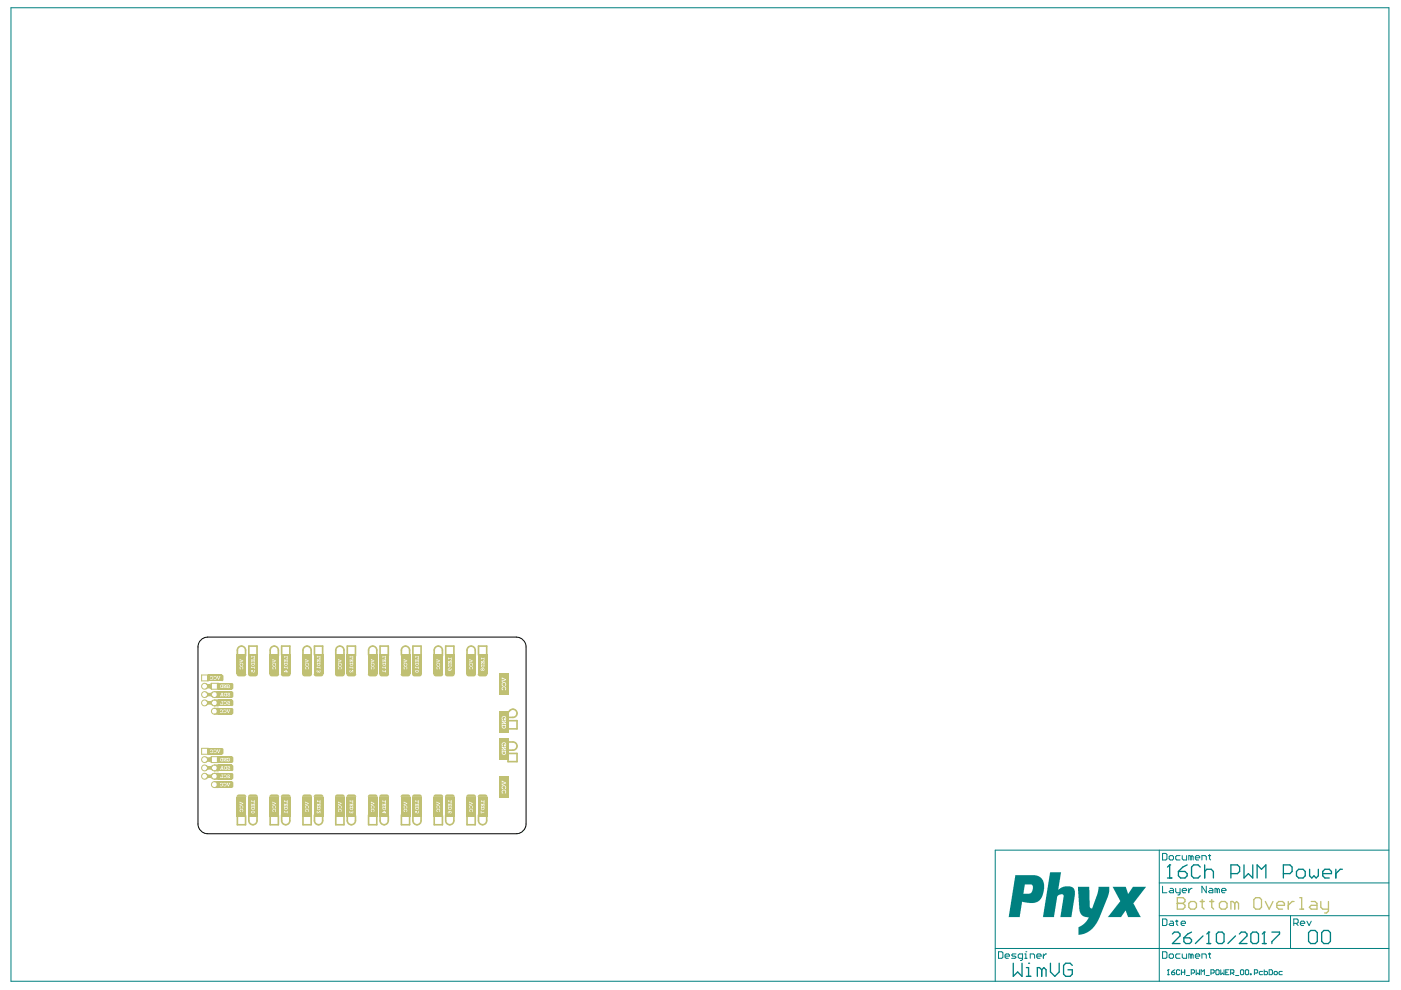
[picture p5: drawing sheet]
<svg xmlns="http://www.w3.org/2000/svg" width="297mm" height="210mm" viewBox="0 0 297 210" stroke-linecap="round" stroke-linejoin="round" font-family="sans-serif">
<g fill="#008080">
<path d="M228.5 188h2.4l.1 4.3 .4 .3h.2l1.1-3.1 .2-1.5h2.3v1.1l-.4 1.3-1.8 4.6-.8 1.2-1.1 1.1-.9 .6-.8 .2-.7 .1v-1.1a.49 .49 0 0 1 0-.5 .49 .49 0 0 1 .5-.2l1.1-1 .5-.9-1.2-.3-.6-.8z"/>
<path d="M235.9 188h2.8l.4 1.5 1.1-1.5h2.8l-2.5 3.3a.33 .33 0 0 0-.2 .3 .33 .33 0 0 0 .2 .3l1.4 2.5h-2.7l-.5-1.3-1 1.3h-2.8l2.4-3.1a.37 .37 0 0 0 .2-.3 .37 .37 0 0 0-.2-.3z"/>
<path d="M222.6 184.9h2.4l-.6 3.7 .7-.5 .7-.2 1.3 .1 .4 .2 .3 .4 .1 1.2-.8 4.6h-2.3l.7-4.2a.4 .4 0 0 0-.2-.6l-.7 .1-.4 .3-.8 4.4h-2.3z"/>
<path d="M215.3 185.6h4.2l.8 .2 .6 .5 .4 .7v1.8l-.5 1.6-.8 .8-.9 .3-2.4-.3-.5 3.2h-2.4zM217.3 187.5l-.3 2 1.5-.1 .4-.7v-1l-.2-.2z"/>
</g>
<g fill="none" stroke="#008080" stroke-width=".21">
<path d="M2.3 1.6h292.2v206.4h-292.2zM245.8 180.3v27.7M245.8 194.1h48.7M245.8 187.2h48.7M246.5 194.8h.7l.2 .3v.9l-.2 .2h-.7zM246.5 180.9h.7l.2 .3v.9l-.2 .2h-.7zM246.5 187.9v1.4h.9M247.9 181.6l.2-.2h.5l.2 .2v.5l-.2 .2h-.5l-.2-.2zM248.1 195.3h.5l.2 .2v.7h-.7l-.2-.2 .2-.2h.7M248.1 188.4h.5l.2 .2v.7h-.7l-.2-.2 .2-.3h.7M249.3 195.3h.4M249.3 188.4v.7l.2 .2h.7"/>
<path d="M249.5 195.1v.9l.2 .2M250.2 181.4h-.7l-.2 .2v.5l.2 .2h.7M250.2 188.4v1.1l-.5 .2M250.4 195.8h1l-.3-.5h-.4l-.3 .2v.5l.3 .2h.4M250.7 188.8h.9l-.2-.4h-.5l-.2 .2v.5l.2 .2h.5M250.7 181.4v.7l.2 .2h.7v-.9M252 188.4v.9M252.5 181.6l-.5-.2v.9M252.5 181.6v.7M252.5 181.6l.2-.2 .3 .2v.7M252.7 188.4h-.2l-.5 .4M253.4 181.9h1l-.3-.5h-.4l-.3 .2v.5l.3 .2h.4"/>
<path d="M254.8 182.3v-.9h.7l.3 .2v.7M255.8 187.9v1.4l-1-1.4v1.4M256.2 181.4h.5M256.5 188.4h.4l.2 .2v.7h-.6l-.3-.2 .3-.3h.6M256.5 181.2v.9l.2 .2M258.1 188.6l-.5-.2v.9M258.1 188.6v.7M258.1 188.6l.2-.2 .2 .2v.7M259 188.8h.9l-.2-.4h-.5l-.2 .2v.5l.2 .2h.5M273.6 194.1v7M274.3 195.8h.7l.2-.3v-.4l-.2-.3h-.7v1.4M274.8 195.8l.4 .4"/>
<path d="M275.7 195.8h.9l-.2-.5h-.5l-.2 .2v.5l.2 .2h.5M277.1 195.3l.5 .9 .4-.9M294.5 180.3h-83.5v27.7M211 201.1h83.5M211.7 201.8h.7l.2 .2v1l-.2 .2h-.7zM213.1 202.7h.9l-.2-.4h-.5l-.2 .2v.5l.2 .2h.5M215.4 202.3h-.7l-.2 .2 .2 .2h.5l.2 .3-.2 .2h-.7M216.8 203.2h-.7l-.2-.2v-.5l.2-.2h.7v1.1l-.5 .2M217.3 203.2h.4M217.3 202.3h.2v.9M217.5 201.8h.1M218.4 203.2v-.9h.7l.3 .2v.7"/>
<path d="M219.8 202.7h.9l-.2-.4h-.5l-.2 .2v.5l.2 .2h.5M221.2 202.3v.9M221.9 202.3h-.2l-.5 .4M246.5 201.8h.7l.2 .2v1l-.2 .2h-.7zM247.5 206.7h.4M247.7 205.6h.1M247.7 205.6v1.1M247.7 205.6l-.2 .2M247.9 202.5l.2-.2h.5l.2 .2v.5l-.2 .2h-.5l-.2-.2zM248.4 206.1h.5l.2 .4-.2 .2h-.3l-.2-.2zM249.1 205.6l-.7 .5M250.1 205.8l-.1-.2h-.4l-.2 .2v.7l.2 .2h.4l.1-.2"/>
<path d="M250.2 202.3h-.7l-.2 .2v.5l.2 .2h.7M250.5 206.1h.7M250.5 205.6v1.1M250.7 202.3v.7l.2 .2h.7v-.9M251.2 205.6v1.1M251.5 206.8h.7M252.5 202.5l-.5-.2v.9M252.5 202.5v.7M252.5 202.5l.2-.2 .3 .2v.7M252.6 206.3h.5l.2-.2v-.3l-.2-.2h-.5v1.1M253.4 202.7h1l-.3-.4h-.4l-.3 .2v.5l.3 .2h.4M253.6 205.6v1.1l.4-.4 .3 .4v-1.1"/>
<path d="M254.7 206.7v-1.1l.3 .4 .4-.4v1.1M254.8 203.2v-.9h.7l.3 .2v.7M255.7 206.8h.7M256.2 202.3h.5M256.5 202v1l.2 .2M256.7 206.3h.6l.1-.2v-.3l-.1-.2h-.6v1.1M257.8 205.8l.2-.2h.3l.2 .2v.7l-.2 .2h-.3l-.2-.2zM258.8 205.6v1.1l.4-.4 .3 .4v-1.1M259.9 206.1h.3M260.6 205.6h-.7v1.1h.7M260.9 206.3h.5l.2-.2v-.3l-.2-.2h-.5v1.1M261.3 206.3l.3 .4"/>
<path d="M262 206.8h.7M263 205.8l.2-.2h.3l.2 .2v.7l-.2 .2h-.3l-.2-.2zM264 205.8l.2-.2h.4l.1 .2v.7l-.1 .2h-.4l-.2-.2zM265.1 206.5h.2v.2h-.2zM266 206.3h.5l.2-.2v-.3l-.2-.2h-.5v1.1M267.7 206h-.5l-.2 .1v.4l.2 .2h.5M268 205.6v1.1h.6l.1-.2v-.4l-.1-.1h-.6M269.1 205.6h.5l.2 .2v.7l-.2 .2h-.5zM270.1 206.1l.2-.1h.3l.2 .1v.4l-.2 .2h-.3l-.2-.2zM271.9 206h-.6l-.1 .1v.4l.1 .2h.6"/>
</g>
<g fill="none" stroke="#008080" stroke-width=".28">
<path d="M247.5 186.2h1M248 183.4h.1M248 183.4v2.8M248 183.4l-.5 .4M248.6 198l.4-.4h.8l.4 .4v.4l-1.6 1.7h1.6M249.8 184.8h1.4l.5 .4v.5l-.5 .5h-.9l-.5-.5zM251 198.8h1.2l.4 .4v.5l-.4 .4h-.8l-.4-.4zM251.7 183.4l-.9 .4-1 1M252.6 197.6l-.8 .4-.8 .8M254.5 183.8l-.5-.4h-.9l-.5 .4v1.9l.5 .5h.9l.5-.5M255.1 198.4l-1.7 1.7M255.4 184.8l.5-.5h.9l.5 .5v1.4"/>
<path d="M255.4 183.4v2.8M256.3 197.6h.1M256.3 197.6v2.5M256.3 197.6l-.4 .4M257.9 198l.4-.4h.8l.4 .4v1.7l-.4 .4h-.8l-.4-.4zM261 185.2h1.4l.4-.4v-1l-.4-.4h-1.4v2.8M262 198.4l-1.7 1.7M262.8 198l.4-.4h.8l.4 .4v.4l-1.6 1.7h1.6M263.8 183.4v2.8l.9-1 .9 1v-2.8M265.2 198l.4-.4h.8l.4 .4v1.7l-.4 .4h-.8l-.4-.4zM266.5 186.2v-2.8l1 .9 .9-.9v2.8M268 197.6h.1"/>
<path d="M268 197.6v2.5M268 197.6l-.4 .4M269.7 197.6h1.6v.4l-1.6 1.7v.4M272.1 185.2h1.4l.5-.4v-1l-.5-.4h-1.4v2.8M274.9 184.8l.4-.5h1l.4 .5v.9l-.4 .5h-1l-.4-.5zM277.4 197.7l.5-.4h.9l.5 .4v1.9l-.5 .5h-.9l-.5-.5zM277.7 184.3v1.4l.4 .5 .5-.5 .5 .5 .4-.5v-1.4M280.2 197.7l.5-.4h.9l.5 .4v1.9l-.5 .5h-.9l-.5-.5zM280.4 185.2h1.9v-.4l-.5-.5h-.9l-.5 .5v.9l.5 .5h.9M283.2 184.3v1.9M284.6 184.3h-.4l-1 .9M214.8 204.2v2.8l1-.9 .9 .9v-2.8"/>
<path d="M217.6 207h.9M217.6 205.2h.5v1.8M218.1 204.2h.1M220.9 205.6l-.5-.4h-.5v1.8M220.9 205.6v1.4M220.9 205.6l.4-.4 .5 .4v1.4M222.7 204.2v1.9l.9 .9 1-.9v-1.9M227.4 204.7l-.5-.5h-.9l-.5 .5v1.8l.5 .5h.9l.5-.5v-.9h-1M255.9 200.1h.8M267.6 200.1h.8"/>
</g>
<g fill="#c0c073">
<path d="M45.8 165.7h.3v.3z"/>
<path d="M45.8 165.1l.3-.2v.3z"/>
<path d="M45.8 163.3l.3-.2v.3z"/>
<path d="M45.8 162.2h.3v.3z"/>
<path d="M45.8 150.2h.3v.3z"/>
<path d="M45.8 151.3l.3-.2v.3z"/>
<path d="M45.8 149.5l.3-.2v.4z"/>
<path d="M45.8 147.8l.3-.2v.3z"/>
<path d="M45.8 146.6h.3v.4z"/>
<path d="M43.9 160.7l.9-.1v1l-.9-.2z"/>
<path d="M43.9 145.1l.9-.1v1l-.9-.2z"/>
<path d="M45.8 164h.3v.3z"/>
<path d="M45.8 166.9l.3-.2v.3z"/>
<path d="M45.8 148.4h.3v.3z"/>
<path d="M47 158.6l.4 .3v.8l-.3 .3z"/>
<path d="M47 143l.4 .3v.9l-.3 .2z"/>
<path d="M49.1 163.9l.4 .3v.8l-.3 .3z"/>
<path d="M49.1 165.7l.4 .2v.9l-.3 .2z"/>
<path d="M49.1 160.4l.4 .2v.9l-.3 .3z"/>
<path d="M49.1 150.1l.4 .3v.8l-.3 .3z"/>
<path d="M49.1 148.3l.4 .3v.8l-.3 .3z"/>
<path d="M49.1 146.6l.4 .3v.8l-.3 .3z"/>
<path d="M49.1 144.8l.4 .3v.8l-.3 .3z"/>
<path d="M49.1 162.1l.4 .3v.8l-.3 .3z"/>
<path d="M50.3 168.6l1.6-.1 .3 .5h-2z"/>
<path d="M59.7 168.6l1.6-.1 .3 .5h-2.1z"/>
<path d="M66.7 168.6l1.5-.1 .4 .5h-2.1z"/>
<path d="M64.3 168.6l1.5-.1 .3 .5h-2z"/>
<path d="M71.1 168.6l.4-.2h1.1l.4 .2 .1 .4h-2.1z"/>
<path d="M78.1 168.6l.3-.2h1.2l.3 .2 .2 .4h-2.1z"/>
<path d="M87.6 168.6l1.5-.1 .4 .5h-2.1z"/>
<path d="M94.5 168.6l1.5-.1 .4 .5h-2.1z"/>
<path d="M99 168.6l1.6-.1 .3 .5h-2.1z"/>
<path d="M101.5 168.6l1.5-.1 .4 .5h-2.1z"/>
<path d="M50.2 142.9h2l-.3 .5h-1.3l-.3-.2z"/>
<path d="M59.5 142.9h2.1l-.3 .5h-1.3l-.3-.2z"/>
<path d="M64.1 142.9h2l-.3 .5h-1.3l-.3-.2z"/>
<path d="M66.5 142.9h2.1l-.4 .5h-1.2l-.4-.2z"/>
<path d="M71 142.9h2.1l-.4 .5h-1.2l-.4-.2z"/>
<path d="M78 142.9h2.1l-.4 .5h-1.3l-.3-.2z"/>
<path d="M87.4 142.9h2.1l-.4 .5h-1.3l-.3-.2z"/>
<path d="M94.3 142.9h2.1l-.4 .5h-1.2l-.4-.2z"/>
<path d="M98.8 142.9h2.1l-.3 .5h-1.3l-.3-.2z"/>
<path d="M101.3 142.9h2.1l-.4 .5h-1.3l-.3-.2z"/>
<path d="M52.8 168.6l1.5-.1 .4 .5h-2.1z"/>
<path d="M57.2 168.6l.4-.2h1.1l.4 .2 .1 .4h-2.1z"/>
<path d="M73.6 168.6l1.6-.1 .3 .5h-2z"/>
<path d="M80.6 168.6l1.5-.1 .4 .5h-2.1z"/>
<path d="M85.1 168.6l1.5-.1 .4 .5h-2.1z"/>
<path d="M92.1 168.6l1.5-.1 .4 .5h-2.1z"/>
<path d="M57.1 142.9h2.1l-.4 .5h-1.2l-.4-.2z"/>
<path d="M52.6 142.9h2.1l-.4 .5h-1.2l-.4-.2z"/>
<path d="M84.9 142.9h2.1l-.4 .5h-1.2l-.4-.2z"/>
<path d="M80.4 142.9h2.1l-.4 .5h-1.2l-.4-.2z"/>
<path d="M73.5 142.9h2l-.3 .5h-1.3l-.3-.2z"/>
<path d="M91.9 142.9h2.1l-.4 .5h-1.2l-.4-.2z"/>
</g>
<g fill="none" stroke="#c0c073" stroke-width=".35">
<path d="M50.3 137.9v1M52.1 137.9v1.2M52.8 138.9v-1.9h1.7v2.1M57.3 137.9v1M59 137.9v1.2M59.7 138.9v-1.9h1.8v2.1M64.2 137.9v1M66 137.9v1.2M66.7 138.9v-1.9h1.7v2.1M71.2 137.9v1M72.9 137.9v1.2M73.6 138.9v-1.9h1.8v2.1"/>
<path d="M78.1 137.9v1M79.9 137.9v1.2M80.6 138.9v-1.9h1.7v2.1M85.1 137.9v1M86.8 137.9v1.2M87.5 138.9v-1.9h1.8v2.1M92.1 137.9v1M93.8 137.9v1.2M94.5 138.9v-1.9h1.7v2.1M99 137.9v1M100.8 137.9v1.2M101.5 138.9v-1.9h1.7v2.1"/>
<path d="M107.7 159.7v1.8h1.9v-1.8h-1.7M107.7 159.1h1.1M107.7 157.3h1.1M107.7 152.1h1.1M107.9 152.8h1.7v1.7h-2.1M108.1 150.6l-.6 .6M50.3 172.8v2.1h1.8v-1.9M52.8 172.8v1.2M54.5 173v1M57.3 172.8v2.1h1.7v-1.9M59.7 172.8v1.2M61.5 173v1"/>
<path d="M64.2 172.8v2.1h1.8v-1.9M66.7 172.8v1.2M68.4 173v1M71.2 172.8v2.1h1.7v-1.9M73.6 172.8v1.2M75.4 173v1M78.1 172.8v2.1h1.8v-1.9M80.6 172.8v1.2M82.3 173v1M85.1 172.8v2.1h1.7v-1.9M87.5 172.8v1.2M89.3 173v1"/>
<path d="M92.1 172.8v2.1h1.7v-1.9M94.5 172.8v1.2M96.2 173v1M99 172.8v2.1h1.8v-1.9M101.5 172.8v1.2M103.2 173v1"/>
</g>
<g fill="none" stroke="#c0c073" stroke-width=".21">
<path d="M44 143.1v1.3M44 158.7v1.2M44.3 143.1h-1.6v1.3h1.6M44.3 158.7h-1.6v1.2h1.6M45.5 150.2h.9M45.5 149.7h.8M45.5 148.4h.9M45.5 147.9h.8M45.5 146.6h.9M45.5 151.4h.8M46.1 144.9v1.2M46.1 146.6v1.3"/>
<path d="M46.1 148.4v1.3M46.1 150.2v1.2M46.4 144.9h-1.6v1.2h1.5M45.5 165.7h.9M45.5 165.2h.8M45.5 163.4h.8M45.5 164h.9M45.5 162.2h.9M45.5 167h.8M46.1 160.4v1.3M46.1 162.2v1.2M46.1 164v1.2"/>
<path d="M46.1 165.7v1.3M46.4 160.4h-1.6v1.3h1.5"/>
</g>
<g fill="#c0c073">
<path d="M44 164.3h.8v.5h-.8z" fill-rule="evenodd"/>
<path d="M44 158.7h.3v1.1h-.3z" fill-rule="evenodd"/>
<path d="M44 148.8h.8v.5h-.8z" fill-rule="evenodd"/>
<path d="M44 143.1h.3v1.2h-.3z" fill-rule="evenodd"/>
<path d="M44 162.5h.8v.6h-.8z" fill-rule="evenodd"/>
<path d="M44 147h.8v.5h-.8z" fill-rule="evenodd"/>
<path d="M46.1 165.7h.3v1.2h-.3z" fill-rule="evenodd"/>
<path d="M46.1 150.2h.3v1.2h-.3z" fill-rule="evenodd"/>
<path d="M46.1 164h.3v1.1h-.3z" fill-rule="evenodd"/>
<path d="M46.1 160.4h.3v1.2h-.3z" fill-rule="evenodd"/>
<path d="M46.1 162.2h.3v1.2h-.3z" fill-rule="evenodd"/>
<path d="M46.1 148.4h.3v1.2h-.3z" fill-rule="evenodd"/>
<path d="M46.1 146.6h.3v1.2h-.3z" fill-rule="evenodd"/>
<path d="M46.1 144.9h.3v1.2h-.3z" fill-rule="evenodd"/>
<path d="M50.2 169h2v4.1h-2z" fill-rule="evenodd"/>
</g>
<g fill="#fff">
<path d="M50.8 170l.8 .4-.8 .3v-.3l.1 .1 .5-.1-.5-.2-.1 .1z"/>
<path d="M50.9 170.9l.5-.1 .1 .5-.1 .1v-.4l-.3-.1-.2 .2 .2 .3h-.3z"/>
<path d="M50.9 171.6l.2-.1 .4 .1v.5h-.2l.1-.4-.3-.1-.2 .2 .2 .3h-.3z"/>
</g>
<path d="M50.2 138.7h2v4.2h-2z" fill-rule="evenodd" fill="#c0c073"/>
<g fill="#fff">
<path d="M50.8 139.7l.8 .5-.8 .3v-.3l.1 .1 .5-.2-.5-.2-.1 .1z"/>
<path d="M50.9 140.6h.5l.2 .2-.1 .3h-.2l.1-.4-.3-.1-.2 .2 .2 .3h-.3z"/>
<path d="M50.9 141.4l.5-.1 .1 .5h-.2l.1-.4h-.3l-.2 .2 .2 .2-.3 .1z"/>
</g>
<path d="M59.5 169h2.1v4.1h-2.1z" fill-rule="evenodd" fill="#c0c073"/>
<g fill="#fff">
<path d="M60.2 169.7l.6 .1 .1-.1 .1 .6h-.3l.1-.1v-.3h-.4l-.1 .2z"/>
<path d="M60.2 170.4h.7l.1 .6h-.3l.1-.4h-.1v.2h-.2v-.2h-.1l.1 .4h-.3z"/>
<path d="M60.3 171.9v.2h.5l.1-.2 .1 .5-.2-.2h-.6z"/>
<path d="M60.2 171.1l.1 .6 .4 .1 .2-.2 .1-.5zM60.4 171.3h.4v.2l-.3 .1z"/>
</g>
<path d="M59.5 138.7h2.1v4.2h-2.1z" fill-rule="evenodd" fill="#c0c073"/>
<g fill="#fff">
<path d="M60.2 139.1l.6 .1 .2-.1v.6h-.3l.1-.1v-.3h-.4l-.1 .2z"/>
<path d="M60.2 139.8h.7l.1 .6h-.3l.1-.4h-.1v.2h-.2v-.2h-.1l.1 .4h-.3z"/>
<path d="M60.2 141.4h.2l-.1 .1h.5l.1-.2 .1 .5-.2-.1h-.6z"/>
<path d="M60.2 140.5l.1 .6 .4 .1 .2-.2v-.5zM60.4 140.7h.4v.2l-.3 .1z"/>
<path d="M60.2 142.3v.2l.8 .1v-.3l-.2 .1v-.4zM60.4 142.4l.3-.2v.2z"/>
</g>
<path d="M64.1 169h2v4.1h-2z" fill-rule="evenodd" fill="#c0c073"/>
<g fill="#fff">
<path d="M64.7 170l.8 .3v.1l-.7 .3v-.3l.1 .1 .4-.1-.4-.2-.1 .1z"/>
<path d="M64.8 170.9l.6-.1v.6h-.1v-.5h-.2l-.3 .1 .2 .4h-.2z"/>
<path d="M64.8 171.6l.5-.1 .2 .3-.1 .3h-.1v-.4l-.3-.1-.2 .2 .2 .3h-.2z"/>
</g>
<path d="M66.5 169h2.1v4.1h-2.1z" fill-rule="evenodd" fill="#c0c073"/>
<g fill="#fff">
<path d="M67.2 169.7l.1 .1h.5l.1-.1v.6h-.3l.2-.1v-.3h-.5l-.1 .2z"/>
<path d="M67.2 170.4h.7v.6h-.2l.1-.1v-.3h-.2l.1 .2h-.3l.1-.2h-.2l.2 .4h-.3z"/>
<path d="M67.2 172l.2-.1-.1 .2 .1 .2 .5-.4v.5h-.1v-.3l-.3 .3h-.2z"/>
<path d="M67.2 171.1l.1 .6 .4 .1 .2-.2v-.5zM67.3 171.3h.5v.3h-.4z"/>
</g>
<path d="M66.5 138.7h2.1v4.2h-2.1z" fill-rule="evenodd" fill="#c0c073"/>
<g fill="#fff">
<path d="M67.2 139.1l.6 .1 .1-.2v.7h-.3l.2-.1v-.3h-.5l-.1 .2z"/>
<path d="M67.2 139.8h.7v.6h-.2l.1-.4h-.2l.1 .2h-.3l.1-.2h-.2l.2 .4h-.3z"/>
<path d="M67.2 141.3l.1 .2h.5l.1-.2v.5l-.1-.2h-.7z"/>
<path d="M67.2 142.1h.1v.3l.2-.2 .3 .3 .1-.5v.4l-.1 .2h-.5z"/>
<path d="M67.2 140.5l.1 .6h.5l.1-.6zM67.3 140.7h.5v.2l-.4 .1z"/>
</g>
<path d="M64.1 138.7h2v4.2h-2z" fill-rule="evenodd" fill="#c0c073"/>
<g fill="#fff">
<path d="M64.7 139.7l.8 .5-.7 .3v-.3l.1 .1 .4-.2-.4-.2-.1 .1z"/>
<path d="M64.8 140.7l.5-.1 .2 .2-.1 .3h-.1v-.4l-.3-.1-.2 .2 .2 .3-.2 .1z"/>
<path d="M64.8 141.4l.2-.1h.4v.5l-.1 .1v-.4l-.3-.1-.2 .1 .2 .4h-.2z"/>
</g>
<path d="M71 169h2.1v4.1h-2.1z" fill-rule="evenodd" fill="#c0c073"/>
<g fill="#fff">
<path d="M71.7 170l.7 .4-.7 .3v-.3l.1 .1 .4-.1-.4-.2-.1 .1z"/>
<path d="M71.7 170.9l.6-.1 .1 .3v.3h-.2l.1-.5h-.3l-.2 .2 .1 .3h-.2z"/>
<path d="M71.7 171.6l.6-.1 .1 .2v.4h-.2l.1-.4-.3-.1-.2 .2 .2 .3h-.3z"/>
</g>
<path d="M71 138.7h2.1v4.2h-2.1z" fill-rule="evenodd" fill="#c0c073"/>
<g fill="#fff">
<path d="M71.7 139.7l.7 .5-.7 .3v-.3l.1 .1 .4-.2-.4-.2-.1 .1z"/>
<path d="M71.8 140.6h.5l.1 .5-.2 .1 .1-.5-.4-.1-.1 .3 .2 .2h-.3z"/>
<path d="M71.8 141.4l.5-.1 .1 .3v.3h-.2l.1-.5h-.4l-.1 .2 .2 .2-.3 .1z"/>
</g>
<path d="M78 169h2.1v4.1h-2.1z" fill-rule="evenodd" fill="#c0c073"/>
<g fill="#fff">
<path d="M78.7 170l.7 .4-.7 .3v-.3l.1 .1 .4-.1-.4-.2-.1 .1z"/>
<path d="M78.7 170.9l.5-.1 .2 .5-.2 .1 .1-.4-.3-.1-.3 .2 .2 .3h-.2z"/>
<path d="M78.7 171.7l.5-.2 .2 .5-.2 .1v-.4l-.3-.1-.2 .2 .2 .3h-.2z"/>
</g>
<path d="M78 138.7h2.1v4.2h-2.1z" fill-rule="evenodd" fill="#c0c073"/>
<g fill="#fff">
<path d="M78.7 139.7l.7 .5-.7 .3v-.3l.1 .1 .4-.2-.4-.2-.1 .1z"/>
<path d="M78.7 140.6h.5l.2 .2-.1 .3h-.1l.1-.3-.2-.2-.3 .1 .1 .4h-.2z"/>
<path d="M78.7 141.4l.6-.1v.5l-.1 .1v-.4l-.3-.1-.2 .2 .2 .3h-.2z"/>
</g>
<path d="M87.4 169h2.1v4.1h-2.1z" fill-rule="evenodd" fill="#c0c073"/>
<g fill="#fff">
<path d="M88.1 169.7l.6 .1 .1-.1v.6h-.3l.2-.1v-.3h-.5l-.1 .2z"/>
<path d="M88.1 170.4h.6l.1 .6h-.3l.2-.1v-.3h-.2v.2h-.2l.1-.2h-.2l.1 .4h-.2z"/>
<path d="M88 171.9l.4 .1v.2l.2 .1 .1-.4v.5h-.3l-.1-.3h-.2l-.1 .3z"/>
<path d="M88.1 171.1v.5h.6v-.5zM88.2 171.3h.5l-.1 .2-.3 .1z"/>
</g>
<path d="M87.4 138.7h2.1v4.2h-2.1z" fill-rule="evenodd" fill="#c0c073"/>
<g fill="#fff">
<path d="M88.1 139.1l.1 .1h.5l.1-.1v.6h-.3l.2-.1v-.3h-.5l-.1 .2z"/>
<path d="M88.1 139.8h.7v.6h-.3l.2-.4h-.2v.2l-.3-.2 .1 .4h-.2z"/>
<path d="M88.1 141.3v.2h.6l.1-.2v.5l-.1-.1h-.7z"/>
<path d="M88.1 140.5l.1 .6 .3 .1 .2-.2v-.5zM88.2 140.7h.5v.2l-.4 .1z"/>
<path d="M88 142.2v.2l.2 .2h.4l.2-.2-.2-.3zM88.1 142.3l.4-.1 .2 .2-.4 .1z"/>
</g>
<path d="M94.3 169h2.1v4.1h-2.1z" fill-rule="evenodd" fill="#c0c073"/>
<g fill="#fff">
<path d="M95 169.7l.6 .1 .1-.2v.7h-.3l.2-.1v-.3h-.5l-.1 .2z"/>
<path d="M95 170.4h.7v.6h-.2l.1-.4h-.2l.1 .2h-.3l.1-.2h-.2l.2 .4h-.3z"/>
<path d="M95 171.1l.1 .6 .6-.1v-.5zM95.1 171.3h.5v.2l-.4 .1z"/>
<path d="M95 172.1v.4l.3-.4 .1 .3 .2 .1 .2-.2-.2-.4zM95.4 172.2a.14 .14 0 0 1 .2 0 .14 .14 0 0 1-.2 0z"/>
</g>
<path d="M94.3 138.7h2.1v4.2h-2.1z" fill-rule="evenodd" fill="#c0c073"/>
<g fill="#fff">
<path d="M95 139.4l.6 .2 .1-.2v.7l-.3-.1 .2-.1v-.2h-.5v.1z"/>
<path d="M95 140.2l.7-.1v.7h-.2l.1-.5h-.2l.1 .3h-.3l.1-.3h-.2l.2 .4-.3 .1z"/>
<path d="M95 140.9l.1 .5 .4 .1 .2-.1v-.6zM95.1 141.1h.5v.2l-.4 .1z"/>
<path d="M95 141.8v.3l.3 .1h.2l.3-.3-.2-.2-.2 .4v-.4zM95.1 142a.15 .15 0 0 1 .3 0 .15 .15 0 0 1-.3 0z"/>
</g>
<path d="M98.8 169h2.1v4.1h-2.1z" fill-rule="evenodd" fill="#c0c073"/>
<g fill="#fff">
<path d="M99.5 170l.7 .4-.7 .3v-.3l.1 .1 .5-.1-.5-.2-.1 .1z"/>
<path d="M99.6 170.9l.5-.1 .1 .5-.1 .1v-.4l-.3-.1-.2 .2 .2 .3h-.3z"/>
<path d="M99.6 171.6l.5-.1 .1 .6h-.2l.1-.4-.3-.1-.2 .2 .2 .3h-.3z"/>
</g>
<path d="M101.3 169h2.1v4.1h-2.1z" fill-rule="evenodd" fill="#c0c073"/>
<g fill="#fff">
<path d="M102 169.7l.1 .1h.5l.1-.1v.6h-.3l.2-.1v-.3h-.5l-.1 .2z"/>
<path d="M102 170.4h.7v.6h-.3l.2-.1v-.3h-.2l.1 .2h-.3l.1-.2h-.2v.3l.1 .1h-.2z"/>
<path d="M101.9 171.9h.2v.4l.6-.1-.8 .2z"/>
<path d="M102 171.1l.1 .6 .3 .1 .3-.2v-.5zM102.1 171.3h.5v.2l-.4 .1z"/>
</g>
<path d="M101.3 138.7h2.1v4.2h-2.1z" fill-rule="evenodd" fill="#c0c073"/>
<g fill="#fff">
<path d="M102 139.4l.1 .2h.5l.1-.2v.7l-.3-.1h.2v-.3h-.5l-.1 .2z"/>
<path d="M102 140.1h.7v.7h-.3l.2-.1v-.4h-.2v.3h-.2l.1-.3h-.2l.1 .4-.2 .1z"/>
<path d="M102 140.9l.1 .5 .3 .1 .3-.1v-.5zM102.1 141.1h.5l-.1 .2-.3 .1z"/>
<path d="M101.9 141.8l.2 .4h.4l.2-.1-.1-.4zM102 142a.15 .15 0 0 1 .3 0 .15 .15 0 0 1-.3 0zM102.4 142a.13 .13 0 0 1 .2 0 .13 .13 0 0 1-.2 0z"/>
</g>
<path d="M98.8 138.7h2.1v4.2h-2.1z" fill-rule="evenodd" fill="#c0c073"/>
<g fill="#fff">
<path d="M99.5 139.7l.7 .5-.7 .3v-.3l.1 .1 .5-.2-.5-.2-.1 .1z"/>
<path d="M99.6 140.6h.5l.1 .5h-.2l.1-.4-.3-.1-.2 .2 .2 .3h-.3z"/>
<path d="M99.6 141.4l.5-.1 .1 .5-.2 .1 .1-.5h-.3l-.2 .2 .2 .3h-.3z"/>
</g>
<path d="M105.8 150.9h2.1v4.5h-2.1z" fill-rule="evenodd" fill="#c0c073"/>
<g fill="#fff">
<path d="M106.5 151.9h.7v.7l-.3 .1v-.5l.1 .3 .2-.1-.1-.3-.2-.1-.4 .1 .2 .5h-.3z"/>
<path d="M106.4 152.7h.8l.1 .4-.2-.1h-.4l.6 .5-.9 .1v-.4l.1 .2h.5l-.6-.4z"/>
<path d="M106.4 153.7l.1 .7 .5 .1 .2-.2v-.7zM106.5 153.9h.6v.3l-.4 .1z"/>
</g>
<path d="M105.8 156.4h2.1v4.6h-2.1z" fill-rule="evenodd" fill="#c0c073"/>
<g fill="#fff">
<path d="M106.5 157.5h.7v.7h-.3v-.4l.1 .2 .2-.1-.3-.4-.3 .1-.1 .3 .2 .2-.3 .1z"/>
<path d="M106.4 158.3h.8v.4l-.1-.2h-.4l.6 .6-.9 .1 .1-.4v.1h.5l-.6-.4z"/>
<path d="M106.4 159.2l.1 .7 .5 .1 .2-.1v-.7zM106.5 159.5h.6v.3l-.4 .1z"/>
</g>
<path d="M105.8 164.6h2.1v4.5h-2.1z" fill-rule="evenodd" fill="#c0c073"/>
<g fill="#fff">
<path d="M106.4 165.6l.9 .3v.2l-.9 .4v-.4l.1 .1 .6-.2-.6-.2-.1 .1z"/>
<path d="M106.4 166.7l.3-.2 .4 .1 .2 .2v.4l-.2 .1v-.5l-.4-.1-.2 .2 .2 .4h-.3z"/>
<path d="M106.4 167.6l.4-.2 .3 .1 .2 .3v.3l-.2 .1v-.5l-.4-.1-.2 .2 .2 .4h-.3z"/>
</g>
<path d="M105.8 142.7h2.1v4.5h-2.1z" fill-rule="evenodd" fill="#c0c073"/>
<g fill="#fff">
<path d="M106.4 143.6l.9 .4v.2l-.9 .4v-.4l.1 .1 .6-.2-.6-.2-.1 .1z"/>
<path d="M106.4 144.8l.3-.2 .5 .1 .1 .3-.1 .4h-.2l.2-.4-.2-.2-.5 .1 .2 .5h-.3z"/>
<path d="M106.4 145.7l.3-.2 .5 .1 .1 .4-.1 .3h-.2l.1-.5-.4-.1-.2 .2 .2 .4h-.3z"/>
</g>
<path d="M46.3 163.9h2.8v1.4h-2.8z" fill-rule="evenodd" fill="#c0c073"/>
<g fill="#fff">
<path d="M48.2 164.2l.5 .1v.2l-.4 .3 .3 .1 .1-.2v.3l-.5-.1 .1-.3 .3-.1-.2-.2-.2 .2z"/>
<path d="M47.4 164.3h.6l.1 .4-.2 .2h-.5l.1-.1 .3 .1 .2-.2-.1-.3-.4 .1z"/>
<path d="M46.9 164.2l.4 .1-.1 .1 .1 .6h-.6v-.4l.1 .2h.3v-.4z"/>
</g>
<path d="M46.3 165.7h2.8v1.3h-2.8z" fill-rule="evenodd" fill="#c0c073"/>
<g fill="#fff">
<path d="M48 166h.4l-.1 .1 .1 .4 .2-.4-.1-.1h.3l-.3 .7z"/>
<path d="M47.4 166h.3l.3 .1v.4l-.2 .2h-.4v-.2l.3 .1 .2-.2-.1-.3-.4 .2z"/>
<path d="M46.6 166l.6 .1 .1 .4-.2 .2h-.5l.1-.2 .3 .1 .2-.1-.1-.4-.4 .2z"/>
</g>
<path d="M46.3 160.4h2.8v1.4h-2.8z" fill-rule="evenodd" fill="#c0c073"/>
<g fill="#fff">
<path d="M48.1 160.7l.6 .1v.6h-.6v-.3h.4l-.2 .1v.1l.4-.1-.1-.4-.4 .1z"/>
<path d="M47.4 160.7l.3 .1h-.2v.4l.4-.5h.2v.7h-.4l.2-.5-.5 .5z"/>
<path d="M46.8 160.8l-.1 .5 .6 .1v-.7zM46.8 160.9l.3-.1v.5l-.3-.1z"/>
</g>
<path d="M44.3 158.6h2.7v1.4h-2.7z" fill-rule="evenodd" fill="#c0c073"/>
<g fill="#fff">
<path d="M45.9 159h.4l-.1 .1 .1 .4 .2-.4-.1-.1h.3l-.3 .7z"/>
<path d="M45.3 159l.4-.1 .2 .2v.3l-.1 .2h-.5l.4-.1 .1-.1-.1-.3-.4 .1z"/>
<path d="M44.6 159h.5l.1 .4-.1 .2h-.5v-.1l.3 .1 .2-.2-.1-.3-.4 .1z"/>
</g>
<path d="M46.3 148.3h2.8v1.4h-2.8z" fill-rule="evenodd" fill="#c0c073"/>
<g fill="#fff">
<path d="M48.2 148.7h.5v.3l-.4 .2 .3 .1 .1-.1v.2l-.5-.1 .1-.3 .3-.1-.2-.1-.2 .1z"/>
<path d="M47.4 148.7l.6 .1 .1 .3-.2 .3-.5-.1 .1-.1 .3 .1 .2-.2-.2-.3-.3 .1z"/>
<path d="M46.9 148.7h.4l-.1 .1 .1 .6h-.6v-.3l.1 .2h.3v-.5z"/>
</g>
<path d="M46.3 150.1h2.8v1.4h-2.8z" fill-rule="evenodd" fill="#c0c073"/>
<g fill="#fff">
<path d="M48 150.5h.4l-.1 .1 .1 .4 .2-.4-.1-.1h.3l-.3 .7z"/>
<path d="M47.4 150.5h.5l.1 .2-.1 .4h-.5v-.1l.3 .1 .2-.2-.1-.3-.4 .1z"/>
<path d="M46.6 150.5l.6 .1 .1 .3-.2 .2h-.5l.1-.1 .3 .1 .2-.2-.1-.3-.4 .1z"/>
</g>
<path d="M46.3 146.6h2.8v1.4h-2.8z" fill-rule="evenodd" fill="#c0c073"/>
<g fill="#fff">
<path d="M48.3 146.9l.4 .1v.3l-.4 .2 .5-.1v.2h-.5l-.1-.3 .5-.2-.3-.1-.1 .2z"/>
<path d="M47.5 147l.1 .6h.5v-.7zM47.6 147.1l.3-.1v.5l-.3-.1z"/>
<path d="M47 146.9l-.4 .7h.3v-.2h.3l-.1 .2h.3l-.2-.6h.1zM47 147.1l.1 .2h-.2z"/>
</g>
<path d="M46.3 144.8h2.8v1.4h-2.8z" fill-rule="evenodd" fill="#c0c073"/>
<g fill="#fff">
<path d="M48.1 145.2l.6 .1v.5h-.6v-.3l.4 .1h-.2v.2l.4-.2-.1-.3-.4 .1z"/>
<path d="M47.4 145.2h.3l-.2 .1v.3l.4-.4h.2v.6h-.4l.2-.4-.5 .5z"/>
<path d="M46.7 145.3l.1 .5h.5v-.6zM46.8 145.4l.3-.1v.5l-.3-.1z"/>
</g>
<path d="M44.3 143h2.7v1.4h-2.7z" fill-rule="evenodd" fill="#c0c073"/>
<g fill="#fff">
<path d="M45.9 143.4h.4l-.1 .1 .1 .4 .2-.4-.1-.1h.3l-.3 .7z"/>
<path d="M45.3 143.4h.5l.1 .3v.3l-.3 .1-.3-.1h.4l.1-.2-.1-.3-.4 .1z"/>
<path d="M44.6 143.4l.5 .1 .1 .3-.1 .3-.5-.1v-.1l.3 .1 .2-.2-.1-.3-.4 .1z"/>
</g>
<path d="M57.1 169h2.1v4.1h-2.1z" fill-rule="evenodd" fill="#c0c073"/>
<g fill="#fff">
<path d="M57.8 170l.7 .4-.7 .3v-.3l.1 .1 .4-.1-.4-.2-.1 .1z"/>
<path d="M57.8 170.9l.5-.1 .2 .5-.2 .1 .1-.4-.3-.1-.2 .1 .1 .4h-.2z"/>
<path d="M57.8 171.7l.5-.2 .2 .3v.3h-.2l.1-.4-.3-.1-.2 .2 .1 .3h-.2z"/>
</g>
<path d="M52.6 169h2.1v4.1h-2.1z" fill-rule="evenodd" fill="#c0c073"/>
<g fill="#fff">
<path d="M53.3 169.7l.1 .1h.5l.1-.1v.6h-.3l.2-.1v-.3h-.5l-.1 .2z"/>
<path d="M53.3 170.4h.7v.6h-.3l.2-.1v-.3h-.2l.1 .2h-.3l.1-.2h-.2l.2 .4h-.3z"/>
<path d="M53.3 171.1l.1 .6 .4 .1 .2-.2v-.5zM53.4 171.3h.5v.2l-.4 .1z"/>
<path d="M53.3 172.1l-.1 .1 .2 .2h.5l.1-.2-.3-.3zM53.4 172.1l.3-.1 .2 .2-.4 .1z"/>
</g>
<path d="M46.3 162.1h2.8v1.4h-2.8z" fill-rule="evenodd" fill="#c0c073"/>
<g fill="#fff">
<path d="M48.3 162.5h.4v.3l-.4 .2 .5-.1v.3l-.5-.1-.1-.2 .5-.2-.3-.1-.1 .1z"/>
<path d="M47.5 162.6v.5l.6 .1v-.7zM47.6 162.7l.3-.1v.5l-.3-.1z"/>
<path d="M47 162.5l-.4 .7h.3v-.2h.3l-.1 .2h.3l-.2-.6 .1-.1zM47 162.6l.1 .3h-.2z"/>
</g>
<path d="M57.1 138.7h2.1v4.2h-2.1z" fill-rule="evenodd" fill="#c0c073"/>
<g fill="#fff">
<path d="M57.8 139.7l.7 .5-.7 .3v-.3l.1 .1 .4-.2-.4-.2-.1 .1z"/>
<path d="M57.8 140.6h.6l.1 .2-.1 .3h-.1l.1-.3-.1-.2-.4 .2 .1 .3h-.2z"/>
<path d="M57.9 141.4l.5-.1 .1 .5-.2 .1 .1-.4-.4-.1-.1 .1 .1 .4h-.2z"/>
</g>
<path d="M52.6 138.7h2.1v4.2h-2.1z" fill-rule="evenodd" fill="#c0c073"/>
<g fill="#fff">
<path d="M53.3 139l.1 .2h.5l.1-.2v.7h-.3l.2-.1v-.3h-.5l-.1 .2z"/>
<path d="M53.3 139.8h.7v.6h-.3l.2-.1v-.3h-.2l.1 .2h-.3l.1-.2h-.2l.2 .3-.3 .1z"/>
<path d="M53.3 141.3l.1 .2h.5l.1-.2v.5l-.1-.2h-.7z"/>
<path d="M53.2 142.1h.4v.3l.2 .1 .1-.5 .1 .5-.4 .1-.1-.4h-.1l-.1 .3z"/>
<path d="M53.3 140.5l.1 .6 .6-.1v-.5zM53.4 140.7h.5v.3h-.4z"/>
</g>
<path d="M80.4 169h2.1v4.1h-2.1z" fill-rule="evenodd" fill="#c0c073"/>
<g fill="#fff">
<path d="M81.1 169.7l.1 .1h.5l.1-.1v.6h-.3l.2-.1v-.3h-.5l-.1 .2z"/>
<path d="M81.1 170.4h.7v.6h-.2l.1-.1v-.3h-.2l.1 .2h-.3l.1-.2h-.2v.3l.2 .1h-.3z"/>
<path d="M81.1 171.1l.1 .6 .4 .1 .2-.2v-.5zM81.2 171.3h.5v.3h-.4z"/>
<path d="M81.1 172.2v.2h.7v-.3l-.1 .1v-.3zM81.2 172.2l.3-.1v.1z"/>
</g>
<path d="M84.9 169h2.1v4.1h-2.1z" fill-rule="evenodd" fill="#c0c073"/>
<g fill="#fff">
<path d="M85.6 170l.7 .3v.1l-.7 .3v-.3l.1 .1 .5-.1-.5-.2-.1 .1z"/>
<path d="M85.6 170.9l.3-.1h.3l.1 .5-.2 .1 .1-.4-.3-.1-.2 .1 .2 .4h-.3z"/>
<path d="M85.6 171.7l.6-.2 .1 .3v.3h-.1v-.4l-.3-.1-.2 .2 .2 .3h-.3z"/>
</g>
<path d="M73.5 169h2v4.1h-2z" fill-rule="evenodd" fill="#c0c073"/>
<g fill="#fff">
<path d="M74.2 169.7l.1 .1h.5l.1-.1v.6h-.3l.2-.1v-.3h-.5l-.1 .2z"/>
<path d="M74.2 170.4h.6l.1 .6h-.3l.2-.1v-.3h-.2v.2h-.2l.1-.2h-.2l.1 .4h-.2z"/>
<path d="M74.1 172l.2-.1v.4l.2-.2 .2 .2 .1-.4 .1 .4-.2 .2-.5-.1z"/>
<path d="M74.2 171.1v.5h.6v-.5zM74.3 171.3h.5l-.1 .2-.3 .1z"/>
</g>
<path d="M73.5 138.7h2v4.2h-2z" fill-rule="evenodd" fill="#c0c073"/>
<g fill="#fff">
<path d="M74.2 139.1l.1 .1h.5l.1-.1v.6h-.3l.2-.1v-.3h-.5l-.1 .2z"/>
<path d="M74.2 139.8h.6l.1 .6h-.3l.2-.4h-.2v.2h-.2l.1-.2h-.2v.3h.1l-.2 .1z"/>
<path d="M74.2 141.3v.2h.6v-.2l.1 .5-.1-.1h-.7z"/>
<path d="M74.1 142.1h.2l-.1 .2 .1 .2 .6-.5v.6l-.2-.1 .1-.3-.6 .4z"/>
<path d="M74.2 140.5l.1 .6h.5l.1-.6zM74.3 140.7h.5l-.1 .3h-.3z"/>
</g>
<path d="M80.4 138.7h2.1v4.2h-2.1z" fill-rule="evenodd" fill="#c0c073"/>
<g fill="#fff">
<path d="M81.1 139.1l.1 .1h.5l.1-.1v.6h-.3l.2-.1v-.3h-.5v.2z"/>
<path d="M81.2 139.8h.6v.6h-.2l.1-.4h-.2l.1 .2h-.3l.1-.2h-.2l.2 .4h-.3z"/>
<path d="M81.1 141.3l.1 .2h.5l.1-.2v.5l-.1-.1h-.7z"/>
<path d="M81.1 142.1l.1 .2h.5l.1-.2v.5l-.1-.2h-.7z"/>
<path d="M81.1 140.5l.1 .6 .4 .1 .2-.2v-.5zM81.2 140.7h.5v.2l-.3 .1z"/>
</g>
<path d="M84.9 138.7h2.1v4.2h-2.1z" fill-rule="evenodd" fill="#c0c073"/>
<g fill="#fff">
<path d="M85.6 139.7l.7 .5-.7 .3v-.3l.1 .1 .5-.2-.5-.2-.1 .1z"/>
<path d="M85.7 140.6h.5l.1 .2v.4l-.2-.1 .1-.3-.1-.2-.4 .2 .2 .3-.3 .1z"/>
<path d="M85.6 141.4l.3-.1h.3l.1 .5-.1 .1v-.4l-.3-.1-.2 .1 .2 .4h-.3z"/>
</g>
<path d="M91.9 169h2.1v4.1h-2.1z" fill-rule="evenodd" fill="#c0c073"/>
<g fill="#fff">
<path d="M92.6 170l.7 .3v.1l-.7 .3v-.3l.1 .1 .4-.1-.4-.2-.1 .1z"/>
<path d="M92.6 170.9l.5-.1 .2 .3-.1 .3h-.1v-.5h-.2l-.2 .1 .1 .4h-.2z"/>
<path d="M92.6 171.6l.5-.1 .2 .3v.3h-.2v-.4l-.3-.1-.1 .2 .1 .3h-.2z"/>
</g>
<path d="M91.9 138.7h2.1v4.2h-2.1z" fill-rule="evenodd" fill="#c0c073"/>
<g fill="#fff">
<path d="M92.6 139.7l.7 .5-.7 .3v-.3l.1 .1 .4-.2-.4-.2-.1 .1z"/>
<path d="M92.6 140.6h.6l.1 .5-.2 .1v-.5l-.3-.1-.1 .3 .1 .2h-.2z"/>
<path d="M92.6 141.4l.5-.1 .2 .3-.1 .3h-.1v-.5h-.3l-.1 .3 .1 .1-.2 .1z"/>
</g>
<g fill="none" stroke="#c0c073" stroke-width=".28">
<path d="M249.6 191.5h.1M249.6 190.3h1.2l.4 .4v.4l-.4 .4 .4 .4v.5l-.4 .4h-1.2zM249.6 191.5h1.2M252 191.5l.5-.4h.8l.4 .4v.9l-.4 .4h-.8l-.5-.4zM254.5 191.1h.8M254.9 190.7v1.7l.4 .4M256.5 191.1h.8M256.9 190.7v1.7l.4 .4M258.5 191.5l.4-.4h.9l.4 .4v.9l-.4 .4h-.9l-.4-.4zM261.8 191.5l-.4-.4h-.4v1.7M261.8 191.5v1.3M261.8 191.5l.4-.4 .4 .4v1.3"/>
<path d="M265.8 190.7l.4-.4h.9l.4 .4v1.7l-.4 .4h-.9l-.4-.4zM268.3 191.1l.8 1.7 .8-1.7M270.7 191.9h1.6v-.4l-.4-.4h-.8l-.4 .4v.9l.4 .4h.8M273.1 191.1v1.7M274.4 191.1h-.4l-.9 .8M275.6 192.8h.8M275.6 190.3h.4v2.5M278 191.1h.8l.4 .4v1.3h-1.2l-.4-.4 .4-.5h1.2M280 191.1v1.3l.4 .4h1.3M281.7 191.1v2.1l-.4 .4h-.5"/>
</g>
<g fill="none" stroke="#c0c073" stroke-width=".35">
<path d="M50.3 137.9a.87 .87 0 0 1 .9-.9 .87 .87 0 0 1 .9 .9M57.3 137.9a.87 .87 0 0 1 .8-.9 .87 .87 0 0 1 .9 .9M64.2 137.9a.87 .87 0 0 1 .9-.9 .87 .87 0 0 1 .9 .9M71.2 137.9a.87 .87 0 0 1 .9-.9 .87 .87 0 0 1 .8 .9M78.1 137.9a.87 .87 0 0 1 .9-.9 .87 .87 0 0 1 .9 .9M85.1 137.9a.87 .87 0 0 1 .9-.9 .87 .87 0 0 1 .8 .9M92.1 137.9a.87 .87 0 0 1 .8-.9 .87 .87 0 0 1 .9 .9M99 137.9a.87 .87 0 0 1 .9-.9 .87 .87 0 0 1 .9 .9M108.1 150.6a.87 .87 0 0 1 1.5 .3 .87 .87 0 0 1-.8 1.2M108.8 157.3a.87 .87 0 0 1 .8 .9 .87 .87 0 0 1-.8 .9M52.8 174a.87 .87 0 0 0 .8 .9 .87 .87 0 0 0 .9-.9M59.7 174a.87 .87 0 0 0 .9 .9 .87 .87 0 0 0 .9-.9"/>
<path d="M66.7 174a.87 .87 0 0 0 .8 .9 .87 .87 0 0 0 .9-.9M73.6 174a.87 .87 0 0 0 .9 .9 .87 .87 0 0 0 .9-.9M80.6 174a.87 .87 0 0 0 .9 .9 .87 .87 0 0 0 .8-.9M87.5 174a.87 .87 0 0 0 .9 .9 .87 .87 0 0 0 .9-.9M94.5 174a.87 .87 0 0 0 .9 .9 .87 .87 0 0 0 .8-.9M101.5 174a.87 .87 0 0 0 .8 .9 .87 .87 0 0 0 .9-.9"/>
</g>
<g fill="none" stroke="#c0c073" stroke-width=".21">
<path d="M43.7 146a.81 .81 0 0 1 1.1 .1M43.7 149.6a1.03 1.03 0 0 1 1.4 0M43.7 147.8a1.03 1.03 0 0 1 1.4 0M43.7 146.7a1.03 1.03 0 0 0 1.4 0M43.7 148.5a1.03 1.03 0 0 0 1.4 0M44.8 144.9a.81 .81 0 0 1-1.1 .1M43.7 161.6a.81 .81 0 0 1 1.1 .1M43.7 165.1a1.03 1.03 0 0 1 1.4 0M43.7 163.4a1.03 1.03 0 0 1 1.4 0M43.7 162.3a1.03 1.03 0 0 0 1.4 0M43.7 164a1.03 1.03 0 0 0 1.4 0M44.8 160.4a.81 .81 0 0 1-1.1 .1"/>
<circle cx="43.4" cy="149" r=".63"/>
<circle cx="43.4" cy="145.5" r=".63"/>
<circle cx="43.4" cy="147.3" r=".63"/>
<circle cx="45.5" cy="147.3" r=".63"/>
<circle cx="45.5" cy="150.8" r=".63"/>
<circle cx="45.5" cy="149" r=".63"/>
<circle cx="43.4" cy="161.1" r=".63"/>
<circle cx="43.4" cy="162.8" r=".63"/>
<circle cx="43.4" cy="164.6" r=".63"/>
<circle cx="45.5" cy="164.6" r=".63"/>
<circle cx="45.5" cy="166.4" r=".63"/>
<circle cx="45.5" cy="162.8" r=".63"/>
</g>
<path d="M42.6 135.7l.9-.5 .6-.1h65.4a2.09 2.09 0 0 1 2 2.1v37.5a2.09 2.09 0 0 1-2 2.1h-65.4a2.09 2.09 0 0 1-2.1-2.1v-37.5l.1-.6z" fill="none" stroke="#000" stroke-width=".21"/>
</svg>
